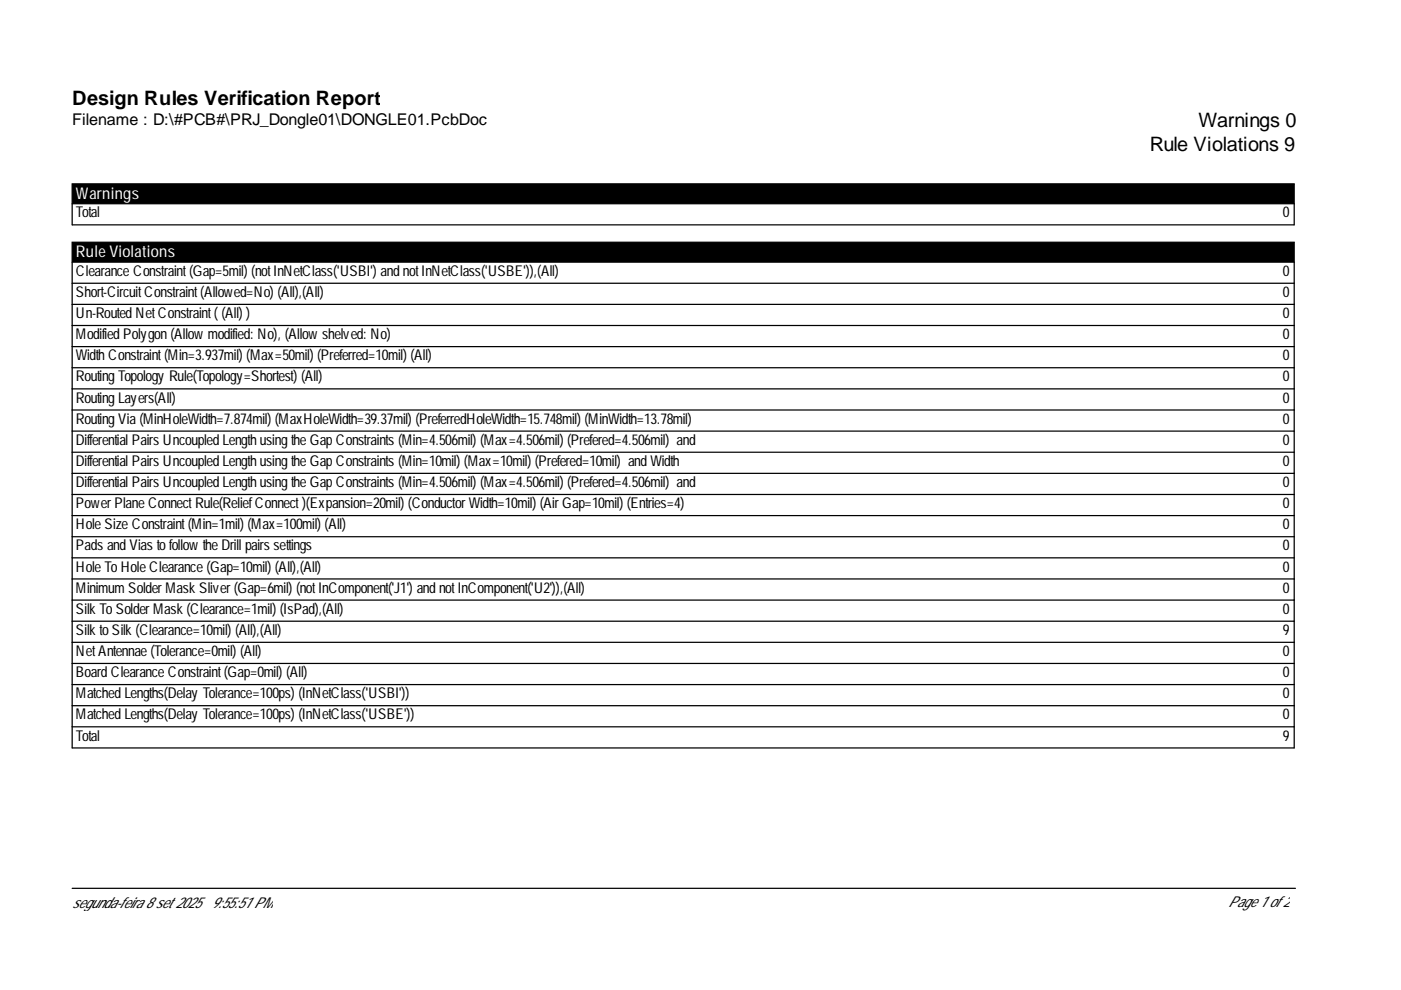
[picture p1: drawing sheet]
<svg xmlns="http://www.w3.org/2000/svg" width="297mm" height="210mm" viewBox="0 0 297 210" stroke-linecap="round" stroke-linejoin="round" font-family="sans-serif">
<defs><g id="words">
<g font-size="4.2">
<text x="15.3" y="22.2">Design Rules Verification Report</text>
<text x="254.1" y="27">Warnings 0</text>
<text x="243.8" y="32">Rule Violations 9</text>
</g>
<text font-size="3.4" x="15.3" y="26.5">Filename : D:\#PCB#\PRJ_Dongle01\DONGLE01.PcbDoc</text>
<g font-size="3.4" fill="#fff">
<text x="16.1" y="42.2">Warnings</text>
<text x="16.1" y="54.6">Rule Violations</text>
</g>
<g font-size="3.2">
<text x="16.1" y="46.1">Total</text>
<text x="272" y="46.1">0</text>
<text x="16.1" y="58.5">Clearance Constraint (Gap=5mil) (not InNetClass('USBI') and not InNetClass('USBE')),(All)</text>
<text x="272" y="58.5">0</text>
<text x="16.1" y="63">Short-Circuit Constraint (Allowed=No) (All),(All)</text>
<text x="272" y="63">0</text>
<text x="16.1" y="67.5">Un-Routed Net Constraint ( (All) )</text>
<text x="16.1" y="71.9">Modified Polygon (Allow modified: No), (Allow shelved: No)</text>
<text x="272" y="67.5">0</text>
<text x="272" y="71.9">0</text>
<text x="16.1" y="76.4">Width Constraint (Min=3.937mil) (Max=50mil) (Preferred=10mil) (All)</text>
<text x="272" y="76.4">0</text>
<text x="16.1" y="80.9">Routing Topology Rule(Topology=Shortest) (All)</text>
<text x="272" y="80.9">0</text>
<text x="16.1" y="85.4">Routing Layers(All)</text>
<text x="16.1" y="89.8">Routing Via (MinHoleWidth=7.874mil) (MaxHoleWidth=39.37mil) (PreferredHoleWidth=15.748mil) (MinWidth=13.78mil)</text>
<text x="272" y="85.4">0</text>
<text x="272" y="89.8">0</text>
<text x="16.1" y="94.3">Differential Pairs Uncoupled Length using the Gap Constraints (Min=4.506mil) (Max=4.506mil) (Prefered=4.506mil) and</text>
<text x="272" y="94.3">0</text>
<text x="16.1" y="98.8">Differential Pairs Uncoupled Length using the Gap Constraints (Min=10mil) (Max=10mil) (Prefered=10mil) and Width</text>
<text x="272" y="98.8">0</text>
<text x="16.1" y="103.3">Differential Pairs Uncoupled Length using the Gap Constraints (Min=4.506mil) (Max=4.506mil) (Prefered=4.506mil) and</text>
<text x="16.1" y="107.8">Power Plane Connect Rule(ReliefConnect )(Expansion=20mil) (Conductor Width=10mil) (Air Gap=10mil) (Entries=4)</text>
<text x="272" y="103.3">0</text>
<text x="272" y="107.8">0</text>
<text x="16.1" y="112.2">Hole Size Constraint (Min=1mil) (Max=100mil) (All)</text>
<text x="272" y="112.2">0</text>
<text x="16.1" y="116.7">Pads and Vias to follow the Drill pairs settings</text>
<text x="272" y="116.7">0</text>
<text x="16.1" y="121.2">Hole To Hole Clearance (Gap=10mil) (All),(All)</text>
<text x="16.1" y="125.7">Minimum Solder Mask Sliver (Gap=6mil) (not InComponent('J1') and not InComponent('U2')),(All)</text>
<text x="272" y="121.2">0</text>
<text x="272" y="125.7">0</text>
<text x="16.1" y="130.1">Silk To Solder Mask (Clearance=1mil) (IsPad),(All)</text>
<text x="272" y="130.1">0</text>
<text x="16.1" y="134.6">Silk to Silk (Clearance=10mil) (All),(All)</text>
<text x="272" y="134.6">9</text>
<text x="16.1" y="139.1">Net Antennae (Tolerance=0mil) (All)</text>
<text x="16.1" y="143.6">Board Clearance Constraint (Gap=0mil) (All)</text>
<text x="272" y="139.1">0</text>
<text x="272" y="143.6">0</text>
<text x="16.1" y="148.1">Matched Lengths(Delay Tolerance=100ps) (InNetClass('USBI'))</text>
<text x="272" y="148.1">0</text>
<text x="16.1" y="152.5">Matched Lengths(Delay Tolerance=100ps) (InNetClass('USBE'))</text>
<text x="272" y="152.5">0</text>
<text x="16.1" y="157">Total</text>
<text x="272" y="157">9</text>
<text x="15.3" y="192.6">segunda-feira 8 set 2025</text>
<text x="44.8" y="192.6">9:55:51 PM</text>
<text x="260.4" y="192.3">Page 1 of 2</text>
</g>
</g></defs>
<path d="M15.3 39h259.1v4.2h-259.1zM15.3 51.4h259.1v4.2h-259.1z" fill="#000" stroke="#000" stroke-width=".26"/>
<g fill="none" stroke="#000" stroke-width=".26">
<path d="M15.3 43.2v4.5h259.1v-4.5M15.3 55.6v103h259.1v-103M15.3 60.1h259.1M15.3 64.5h259.1M15.3 69h259.1M15.3 73.5h259.1M15.3 78h259.1M15.3 82.4h259.1M15.3 86.9h259.1M15.3 91.4h259.1M15.3 95.9h259.1M15.3 100.4h259.1"/>
<path d="M15.3 104.8h259.1M15.3 109.3h259.1M15.3 113.8h259.1M15.3 118.3h259.1M15.3 122.8h259.1M15.3 127.2h259.1M15.3 131.7h259.1M15.3 136.2h259.1M15.3 140.7h259.1M15.3 145.1h259.1M15.3 149.6h259.1M15.3 154.1h259.1"/>
<path d="M15.3 188.3h259.4"/>
</g>
<use href="#words"/>
</svg>
